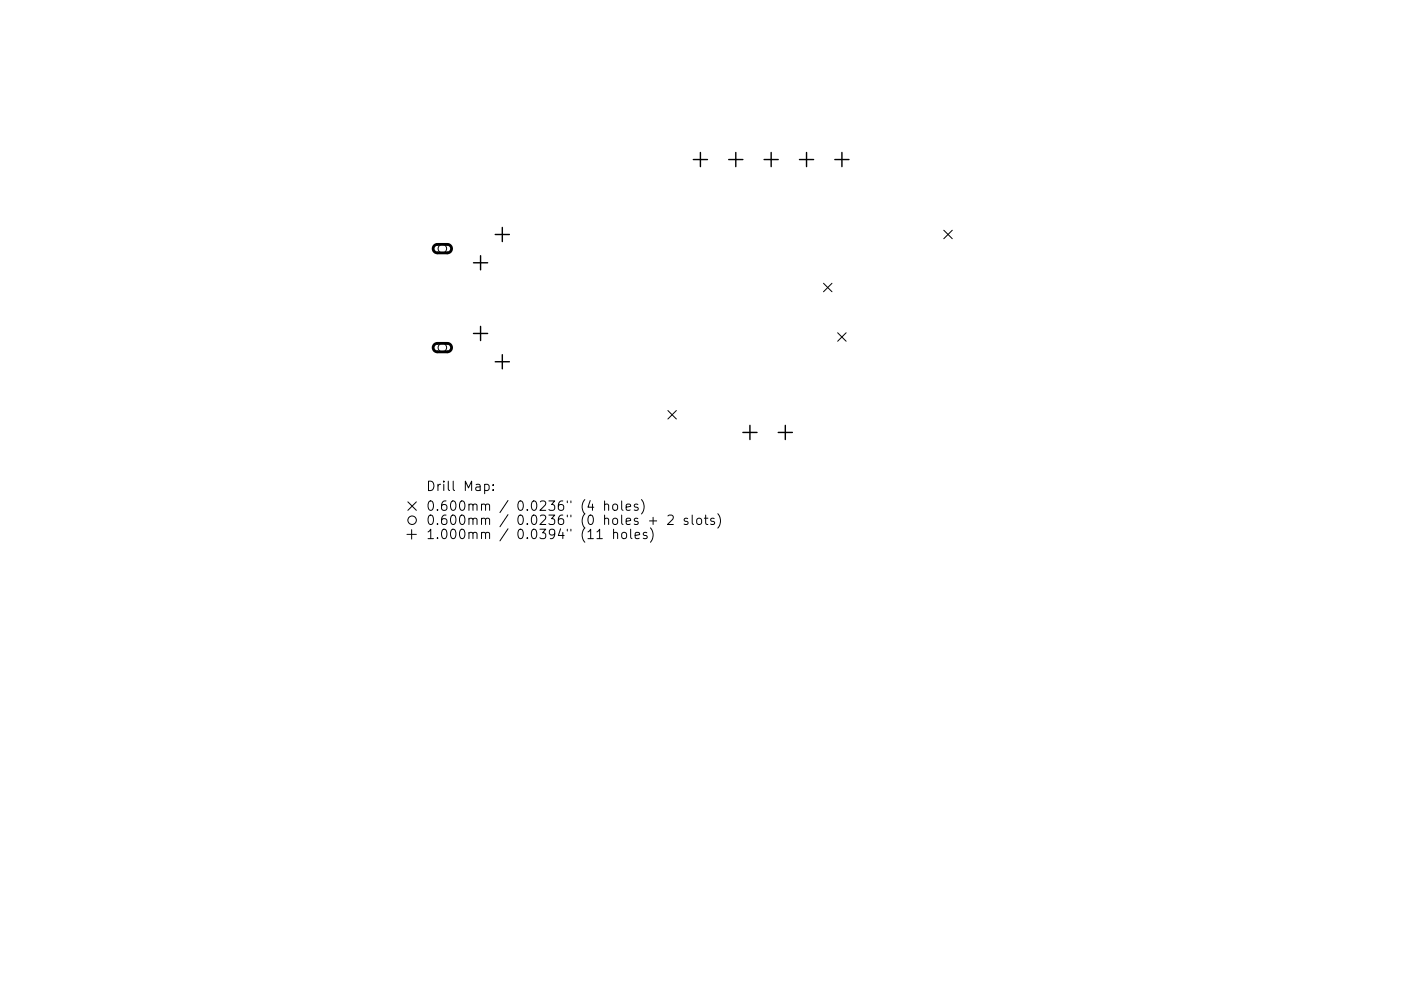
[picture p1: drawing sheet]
<svg xmlns="http://www.w3.org/2000/svg" width="297mm" height="210mm" viewBox="0 0 297 210" stroke-linecap="round" stroke-linejoin="round" font-family="sans-serif">
<defs><g id="words">
<g font-size="2.8">
<text x="90.3" y="104.2">Drill Map:</text>
<text x="90.3" y="108.4">0.600mm / 0.0236&quot; (4 holes)</text>
<text x="90.3" y="111.4">0.600mm / 0.0236&quot; (0 holes + 2 slots)</text>
<text x="90.3" y="114.4">1.000mm / 0.0394&quot; (11 holes)</text>
</g>
</g></defs>
<g fill="none" stroke="#000" stroke-width=".21">
<path d="M200.1 48.9l1.8 1.8M201.9 48.9l-1.8 1.8M174.6 60.1l1.8 1.8M176.4 60.1l-1.8 1.8M177.6 70.6l1.8 1.8M179.4 70.6l-1.8 1.8M141.6 87.1l1.8 1.8M143.4 87.1l-1.8 1.8M86.3 113.4h2M86.5 106.5l1.8 1.8M87.3 112.4v2M88.3 106.5l-1.8 1.8"/>
<path d="M102.8 102.8l.5-.1 .4 .4v.6l-.2 .3h-.7M104.6 103.9v.2M104.6 102.8v.2M126.6 114.3h1.1M128.2 107.1a.5 .5 0 0 1 .8 .1v1.1M128.2 106.3v2M130 107.1a.54 .54 0 0 1 .5-.2 .54 .54 0 0 1 .4 .4v.6a.54 .54 0 0 1-.5 .4 .54 .54 0 0 1-.5-.4zM130.1 113.1a.5 .5 0 0 1 .8 .1v1.1M130.1 112.3v2M131.8 106.3v1.7l.3 .3M131.9 113.1a.54 .54 0 0 1 .5-.2 .54 .54 0 0 1 .5 .4v.6a.54 .54 0 0 1-.6 .4 .54 .54 0 0 1-.5-.4zM132.8 107.6l.9-.2-.1-.4-.6-.1-.2 .3 .1 1h.7"/>
<path d="M133.7 112.3v1.7l.3 .3M134.7 113.6l.9-.2-.1-.4-.6-.1-.2 .3 .1 1h.7M135.2 107l-.4-.1-.3 .3 .1 .3 .6 .2v.5h-.7M136 106a2.29 2.29 0 0 1 0 3M137.1 113l-.4-.1-.3 .3 .1 .3 .6 .2v.5h-.7M137.7 110.5h1.5M137.9 112a2.29 2.29 0 0 1 0 3M138.5 109.8v1.5M141.6 109.5l.3-.2 .7 .1a.54 .54 0 0 1 .1 .7l-1.2 1.2h1.3M145.8 110l-.5-.1-.3 .3 .1 .3 .7 .2v.5h-.8M146.8 109.3v1.7l.2 .3M147.8 110.1a.54 .54 0 0 1 .5-.2 .54 .54 0 0 1 .5 .4v.6a.54 .54 0 0 1-.6 .4 .54 .54 0 0 1-.5-.4z"/>
<path d="M149.3 109.9h.8M149.6 109.3v1.7l.1 .2 .4 .1M151.4 110l-.5-.1-.2 .3 .1 .3 .6 .2v.5h-.7M152.2 109a2.29 2.29 0 0 1 0 3"/>
<circle cx="93.8" cy="52.8" r=".9"/>
<circle cx="93.8" cy="73.8" r=".9"/>
<circle cx="87.4" cy="110.4" r=".9"/>
</g>
<path d="M92.1 52.1l.6-.2h2.1a.9 .9 0 0 1 .9 .9 .9 .9 0 0 1-.9 .9h-2.1a.9 .9 0 0 1-.8-.6 .9 .9 0 0 1 .2-1zM92.1 73.1l.6-.2h2.1a.9 .9 0 0 1 .9 .9 .9 .9 0 0 1-.9 .9h-2.1a.9 .9 0 0 1-.8-.6 .9 .9 0 0 1 .2-1z" fill="none" stroke="#000" stroke-width=".6"/>
<g fill="none" stroke="#000" stroke-width=".3">
<path d="M147 33.9h3M148.5 32.4v3M154.5 33.9h3M156 32.4v3M162 33.9h3M163.5 32.4v3M169.5 33.9h3M171 32.4v3M177 33.9h3M178.5 32.4v3M100.4 55.8h3M101.9 54.3v3"/>
<path d="M105 49.8h3M106.5 48.3v3M100.4 70.8h3M101.9 69.3v3M105 76.8h3M106.5 75.3v3M157.5 91.8h3M159 90.3v3M165 91.8h3M166.5 90.3v3"/>
</g>
<use href="#words"/>
</svg>
